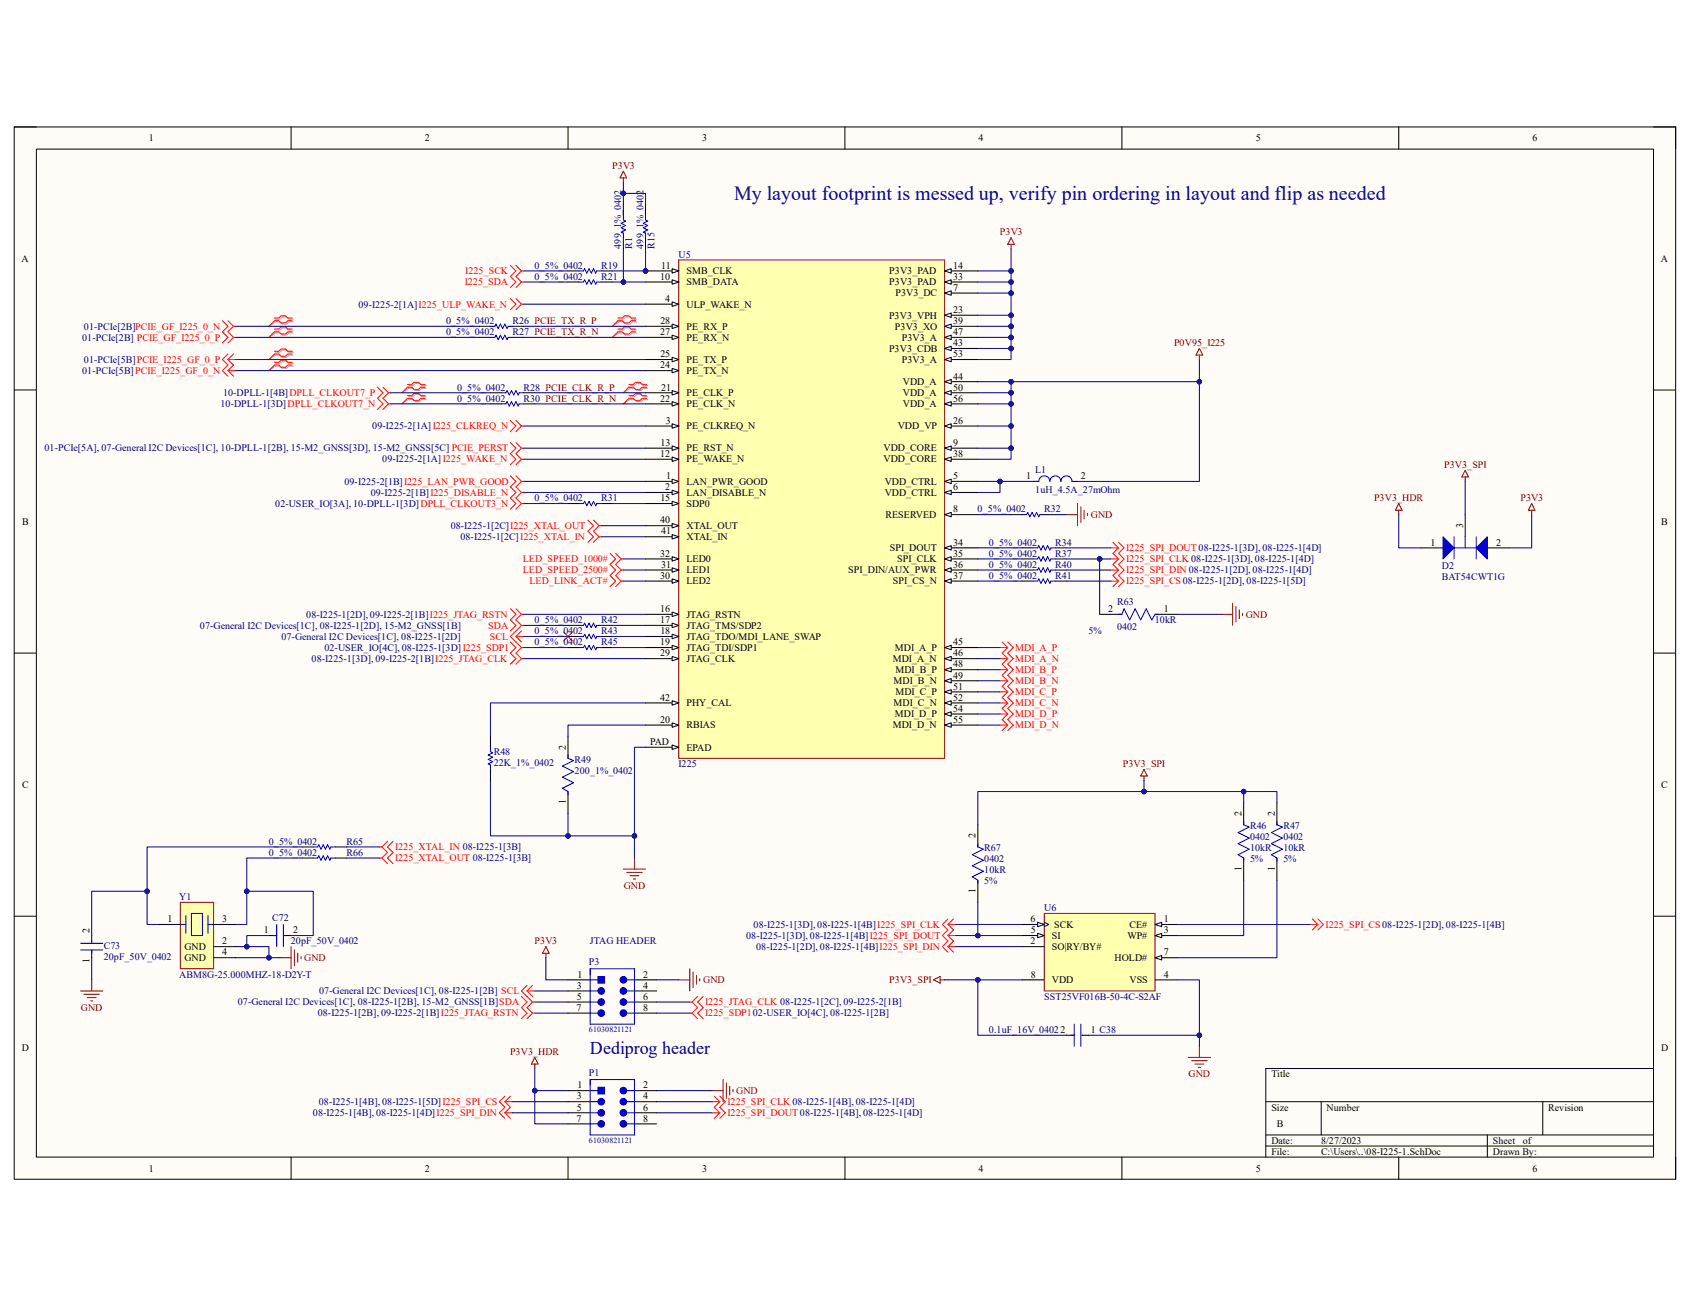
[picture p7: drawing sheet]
<svg xmlns="http://www.w3.org/2000/svg" width="279mm" height="216mm" viewBox="0 0 279 216" stroke-linecap="round" stroke-linejoin="round" font-family="sans-serif">
<defs><g id="words">
<text font-size="3.3" fill="#000080" x="121.4" y="33.1">My layout footprint is messed up, verify pin ordering in layout and flip as needed</text>
<text font-size="3" fill="#000080" x="97.5" y="174.2">Dediprog header</text>
<g font-size="1.7">
<text x="24.6" y="23.4">1</text>
<text x="70.2" y="23.4">2</text>
<text x="116.1" y="23.4">3</text>
<text x="161.8" y="23.4">4</text>
<text x="207.6" y="23.4">5</text>
<text x="253.4" y="23.4">6</text>
<text x="3.6" y="43.3">A</text>
<text x="109.1" y="46.2">10</text>
<text x="109.3" y="44.4">11</text>
<text x="113.5" y="45.3">SMB_CLK</text>
<text x="113.5" y="47.2">SMB_DATA</text>
<text x="147" y="45.3">P3V3_PAD</text>
<text x="147" y="47.2">P3V3_PAD</text>
<text x="157.6" y="44.4">14</text>
<text x="157.6" y="46.2">33</text>
<text x="274.6" y="43.3">A</text>
<text x="109.2" y="53.6">28</text>
<text x="110" y="49.9">4</text>
<text x="113.5" y="50.8">ULP_WAKE_N</text>
<text x="147" y="52.7">P3V3_VPH</text>
<text x="148" y="49">P3V3_DC</text>
<text x="157.6" y="48.1">7</text>
<text x="157.6" y="51.7">23</text>
<text x="157.6" y="53.6">39</text>
<text x="109.1" y="55.4">27</text>
<text x="109.2" y="59.1">25</text>
<text x="113.5" y="54.5">PE_RX_P</text>
<text x="113.5" y="56.3">PE_RX_N</text>
<text x="113.5" y="60">PE_TX_P</text>
<text x="147" y="58.2">P3V3_CDB</text>
<text x="148" y="54.5">P3V3_XO</text>
<text x="149.1" y="56.3">P3V3_A</text>
<text x="149.1" y="60">P3V3_A</text>
<text x="157.6" y="55.4">47</text>
<text x="157.6" y="57.2">43</text>
<text x="157.6" y="59.1">53</text>
<text x="109.1" y="60.9">24</text>
<text x="109.3" y="64.6">21</text>
<text x="113.5" y="61.8">PE_TX_N</text>
<text x="113.5" y="65.5">PE_CLK_P</text>
<text x="149.3" y="63.6">VDD_A</text>
<text x="149.3" y="65.5">VDD_A</text>
<text x="157.6" y="62.7">44</text>
<text x="157.6" y="64.6">50</text>
<text x="109.1" y="66.4">22</text>
<text x="110.1" y="70.1">3</text>
<text x="113.5" y="67.3">PE_CLK_N</text>
<text x="113.5" y="71">PE_CLKREQ_N</text>
<text x="148.4" y="71">VDD_VP</text>
<text x="149.3" y="67.3">VDD_A</text>
<text x="157.6" y="66.4">56</text>
<text x="157.6" y="70.1">26</text>
<text x="109.1" y="75.6">12</text>
<text x="109.2" y="73.7">13</text>
<text x="113.5" y="74.6">PE_RST_N</text>
<text x="113.5" y="76.5">PE_WAKE_N</text>
<text x="146.1" y="74.6">VDD_CORE</text>
<text x="146.1" y="76.5">VDD_CORE</text>
<text x="157.6" y="73.7">9</text>
<text x="157.6" y="75.6">38</text>
<text x="109.2" y="82.9">15</text>
<text x="110" y="81">2</text>
<text x="110.1" y="79.2">1</text>
<text x="113.5" y="80.1">LAN_PWR_GOOD</text>
<text x="113.5" y="82">LAN_DISABLE_N</text>
<text x="113.5" y="83.8">SDP0</text>
<text x="146.3" y="80.1">VDD_CTRL</text>
<text x="146.3" y="82">VDD_CTRL</text>
<text x="157.6" y="79.2">5</text>
<text x="157.6" y="81">6</text>
<text x="169.6" y="79.2">1</text>
<text x="178.7" y="79.2">2</text>
<text x="3.6" y="86.7">B</text>
<text x="109.1" y="86.5">40</text>
<text x="109.3" y="88.3">41</text>
<text x="113.5" y="87.5">XTAL_OUT</text>
<text x="113.5" y="89.3">XTAL_IN</text>
<text x="146.4" y="85.6">RESERVED</text>
<text x="157.6" y="84.7">8</text>
<text x="241.9" y="87.2" transform="rotate(-90 241.9 87.2)">3</text>
<text x="274.7" y="86.7">B</text>
<text x="109.1" y="92">32</text>
<text x="109.1" y="95.7">30</text>
<text x="109.3" y="93.9">31</text>
<text x="113.5" y="92.9">LED0</text>
<text x="113.5" y="94.8">LED1</text>
<text x="140.3" y="94.8">SPI_DIN/AUX_PWR</text>
<text x="147.1" y="91.1">SPI_DOUT</text>
<text x="148.3" y="92.9">SPI_CLK</text>
<text x="157.6" y="90.2">34</text>
<text x="157.6" y="92">35</text>
<text x="157.6" y="93.9">36</text>
<text x="157.6" y="95.7">37</text>
<text x="236.5" y="90.2">1</text>
<text x="247.4" y="90.2">2</text>
<text x="109.1" y="101.2">16</text>
<text x="113.5" y="96.6">LED2</text>
<text x="147.6" y="96.6">SPI_CS_N</text>
<text x="183.2" y="101.2">2</text>
<text x="192.4" y="101.2">1</text>
<text x="109.1" y="103">17</text>
<text x="109.1" y="106.7">19</text>
<text x="109.2" y="104.9">18</text>
<text x="113.5" y="102.1">JTAG_RSTN</text>
<text x="113.5" y="103.9">JTAG_TMS/SDP2</text>
<text x="113.5" y="105.7">JTAG_TDO/MDI_LANE_SWAP</text>
<text x="113.5" y="107.6">JTAG_TDI/SDP1</text>
<text x="148" y="107.6">MDI_A_P</text>
<text x="157.6" y="106.7">45</text>
<text x="109.1" y="108.5">29</text>
<text x="113.5" y="109.4">JTAG_CLK</text>
<text x="147.6" y="109.4">MDI_A_N</text>
<text x="147.7" y="113.1">MDI_B_N</text>
<text x="148" y="111.3">MDI_B_P</text>
<text x="157.6" y="108.5">46</text>
<text x="157.6" y="110.3">48</text>
<text x="157.6" y="112.2">49</text>
<text x="109.1" y="115.8">42</text>
<text x="109.1" y="119.5">20</text>
<text x="113.5" y="116.8">PHY_CAL</text>
<text x="147.7" y="116.8">MDI_C_N</text>
<text x="148" y="118.6">MDI_D_P</text>
<text x="148" y="114.9">MDI_C_P</text>
<text x="157.6" y="114">51</text>
<text x="157.6" y="115.8">52</text>
<text x="157.6" y="117.6">54</text>
<text x="157.6" y="119.5">55</text>
<text x="93.6" y="123.9" transform="rotate(-90 93.6 123.9)">2</text>
<text x="107.5" y="123.1">PAD</text>
<text x="113.5" y="120.4">RBIAS</text>
<text x="113.5" y="124.1">EPAD</text>
<text x="147.6" y="120.4">MDI_D_N</text>
<text x="3.6" y="130.3">C</text>
<text x="274.7" y="130.3">C</text>
<text x="93.6" y="132.9" transform="rotate(-90 93.6 132.9)">1</text>
<text x="205.2" y="134.9" transform="rotate(-90 205.2 134.9)">2</text>
<text x="210.7" y="134.9" transform="rotate(-90 210.7 134.9)">2</text>
<text x="161.3" y="138.6" transform="rotate(-90 161.3 138.6)">2</text>
<text x="205.2" y="143.9" transform="rotate(-90 205.2 143.9)">1</text>
<text x="210.7" y="143.9" transform="rotate(-90 210.7 143.9)">1</text>
<text x="161.3" y="147.6" transform="rotate(-90 161.3 147.6)">1</text>
<text x="14.8" y="154.3" transform="rotate(-90 14.8 154.3)">2</text>
<text x="27.7" y="152.4">1</text>
<text x="36.7" y="152.4">3</text>
<text x="43.6" y="154.3">1</text>
<text x="48.5" y="154.3">2</text>
<text x="170.4" y="152.4">6</text>
<text x="170.4" y="154.3">5</text>
<text x="173.9" y="155.2">SI</text>
<text x="174.3" y="153.4">SCK</text>
<text x="186.4" y="155.2">WP#</text>
<text x="186.7" y="153.4">CE#</text>
<text x="192.4" y="152.4">1</text>
<text x="192.4" y="154.3">3</text>
<text x="14.8" y="159.1" transform="rotate(-90 14.8 159.1)">1</text>
<text x="30.5" y="157">GND</text>
<text x="30.5" y="158.9">GND</text>
<text x="36.7" y="156.1">2</text>
<text x="36.7" y="157.9">4</text>
<text x="95.5" y="161.6">1</text>
<text x="106.3" y="161.6">2</text>
<text x="170.4" y="156.1">2</text>
<text x="170.4" y="161.6">8</text>
<text x="173.9" y="157">SO|RY/BY#</text>
<text x="184.3" y="158.9">HOLD#</text>
<text x="192.4" y="161.6">4</text>
<text x="192.4" y="157.9">7</text>
<text x="95.3" y="167.1">7</text>
<text x="95.4" y="163.4">3</text>
<text x="95.4" y="165.3">5</text>
<text x="106.3" y="163.4">4</text>
<text x="106.3" y="165.3">6</text>
<text x="106.3" y="167.1">8</text>
<text x="173.9" y="162.5">VDD</text>
<text x="186.7" y="162.5">VSS</text>
<text x="3.6" y="173.7">D</text>
<text x="180.3" y="170.8">1 C38</text>
<text x="274.6" y="173.7">D</text>
<text x="95.5" y="179.9">1</text>
<text x="106.3" y="179.9">2</text>
<text x="210.2" y="178.1">Title</text>
<text x="95.3" y="185.4">7</text>
<text x="95.4" y="181.7">3</text>
<text x="95.4" y="183.6">5</text>
<text x="106.3" y="181.7">4</text>
<text x="106.3" y="183.6">6</text>
<text x="106.3" y="185.4">8</text>
<text x="210.2" y="183.6">Size</text>
<text x="219.3" y="183.6">Number</text>
<text x="256" y="183.6">Revision</text>
<text x="210.2" y="189.1">Date:</text>
<text x="210.2" y="190.9">File:</text>
<text x="211.1" y="186.4">B</text>
<text x="218.4" y="189.1">8/27/2023</text>
<text x="218.4" y="190.9">C:\Users\..\08-I225-1.SchDoc</text>
<text x="246.8" y="189.1">Sheet</text>
<text x="246.8" y="190.9">Drawn By:</text>
<text x="251.8" y="189.1">of</text>
<text x="24.6" y="193.7">1</text>
<text x="70.2" y="193.7">2</text>
<text x="116.1" y="193.7">3</text>
<text x="161.8" y="193.7">4</text>
<text x="207.6" y="193.7">5</text>
<text x="253.4" y="193.7">6</text>
</g>
<g font-size="1.7" fill="#800000">
<text x="101.2" y="27.9">P3V3</text>
<text x="165.3" y="38.9">P3V3</text>
<text x="194.1" y="57.2">P0V95_I225</text>
<text x="238.8" y="77.4">P3V3_SPI</text>
<text x="227.2" y="82.9">P3V3_HDR</text>
<text x="251.4" y="82.9">P3V3</text>
<text x="180.3" y="85.6">GND</text>
<text x="206" y="102.1">GND</text>
<text x="185.6" y="126.8">P3V3_SPI</text>
<text x="103.1" y="147">GND</text>
<text x="50.3" y="158.9">GND</text>
<text x="88.4" y="156.1">P3V3</text>
<text x="13.4" y="167.1">GND</text>
<text x="116.2" y="162.5">GND</text>
<text x="147" y="162.5">P3V3_SPI</text>
<text x="84.3" y="174.4">P3V3_HDR</text>
<text x="196.5" y="178.1">GND</text>
<text x="121.7" y="180.8">GND</text>
</g>
<g font-size="1.7" fill="#000080">
<text x="102.7" y="41.1" transform="rotate(-90 102.7 41.1)">499_1%_0402</text>
<text x="104.5" y="41.1" transform="rotate(-90 104.5 41.1)">R1</text>
<text x="106.4" y="41.1" transform="rotate(-90 106.4 41.1)">499_1%_0402</text>
<text x="108.2" y="41.1" transform="rotate(-90 108.2 41.1)">R15</text>
<text x="88.4" y="44.4">0_5%_0402</text>
<text x="88.4" y="46.2">0_5%_0402</text>
<text x="99.4" y="44.4">R19</text>
<text x="99.4" y="46.2">R21</text>
<text x="112.2" y="42.6">U5</text>
<text x="59.3" y="50.8">09-I225-2[1A]I225_ULP_WAKE_N</text>
<text x="73.7" y="53.6">0_5%_0402</text>
<text x="84.8" y="53.6">R26 PCIE_TX_R_P</text>
<text x="13.6" y="56.3">01-PCIe[2B] PCIE_GF_I225_0_P</text>
<text x="13.9" y="54.5">01-PCIe[2B]PCIE_GF_I225_0_N</text>
<text x="13.9" y="60">01-PCIe[5B]PCIE_I225_GF_0_P</text>
<text x="73.7" y="55.4">0_5%_0402</text>
<text x="84.8" y="55.4">R27 PCIE_TX_R_N</text>
<text x="13.6" y="61.8">01-PCIe[5B]PCIE_I225_GF_0_N</text>
<text x="36.9" y="65.5">10-DPLL-1[4B]DPLL_CLKOUT7_P</text>
<text x="75.6" y="64.6">0_5%_0402</text>
<text x="86.6" y="64.6">R28 PCIE_CLK_R_P</text>
<text x="36.4" y="67.3">10-DPLL-1[3D]DPLL_CLKOUT7_N</text>
<text x="61.6" y="71">09-I225-2[1A]I225_CLKREQ_N</text>
<text x="75.6" y="66.4">0_5%_0402</text>
<text x="86.6" y="66.4">R30 PCIE_CLK_R_N</text>
<text x="7.4" y="74.6">01-PCIe[5A], 07-General I2C Devices[1C], 10-DPLL-1[2B], 15-M2_GNSS[3D], 15-M2_GNSS[5C] PCIE_PERST</text>
<text x="63.2" y="76.5">09-I225-2[1A]I225_WAKE_N</text>
<text x="45.5" y="83.8">02-USER_IO[3A], 10-DPLL-1[3D]DPLL_CLKOUT3_N</text>
<text x="56.9" y="80.1">09-I225-2[1B]I225_LAN_PWR_GOOD</text>
<text x="61.3" y="82">09-I225-2[1B]I225_DISABLE_N</text>
<text x="88.4" y="82.9">0_5%_0402</text>
<text x="99.4" y="82.9">R31</text>
<text x="171.2" y="78.3">L1</text>
<text x="171.2" y="81.6">1uH_4.5A_27mOhm</text>
<text x="74.5" y="87.5">08-I225-1[2C]I225_XTAL_OUT</text>
<text x="76.1" y="89.3">08-I225-1[2C]I225_XTAL_IN</text>
<text x="161.6" y="84.7">0_5%_0402</text>
<text x="172.6" y="84.7">R32</text>
<text x="163.5" y="90.2">0_5%_0402</text>
<text x="163.5" y="92">0_5%_0402</text>
<text x="163.5" y="93.9">0_5%_0402</text>
<text x="163.5" y="95.7">0_5%_0402</text>
<text x="174.5" y="90.2">R34</text>
<text x="174.5" y="92">R37</text>
<text x="174.5" y="93.9">R40</text>
<text x="174.5" y="95.7">R41</text>
<text x="238.4" y="94">D2</text>
<text x="238.4" y="95.9">BAT54CWT1G</text>
<text x="184.7" y="100.1">R63</text>
<text x="33.1" y="103.9">07-General I2C Devices[1C], 08-I225-1[2D], 15-M2_GNSS[1B]</text>
<text x="46.5" y="105.7">07-General I2C Devices[1C], 08-I225-1[2D]</text>
<text x="50.6" y="102.1">08-I225-1[2D], 09-I225-2[1B]I225_JTAG_RSTN</text>
<text x="53.6" y="107.6">02-USER_IO[4C], 08-I225-1[3D]I225_SDP1</text>
<text x="88.4" y="106.7">0_5%_0402</text>
<text x="88.4" y="104.9">0_5%_0402</text>
<text x="88.4" y="103">0_5%_0402</text>
<text x="99.4" y="106.7">R45</text>
<text x="99.4" y="104.9">R43</text>
<text x="99.4" y="103">R42</text>
<text x="180" y="104.9">5%</text>
<text x="184.7" y="104.1">0402</text>
<text x="190.9" y="103">10kR</text>
<text x="51.5" y="109.4">08-I225-1[3D], 09-I225-2[1B]I225_JTAG_CLK</text>
<text x="81.6" y="124.8">R48</text>
<text x="81.6" y="126.6">22K_1%_0402</text>
<text x="95" y="126.1">R49</text>
<text x="95" y="127.9">200_1%_0402</text>
<text x="112.2" y="126.8">I225</text>
<text x="206.7" y="137.1">R46</text>
<text x="212.2" y="137.1">R47</text>
<text x="44.4" y="139.7">0_5%_0402</text>
<text x="44.4" y="141.5">0_5%_0402</text>
<text x="57.3" y="139.7">R65</text>
<text x="57.3" y="141.5">R66</text>
<text x="162.7" y="142.6">0402</text>
<text x="162.7" y="140.7">R67</text>
<text x="206.7" y="138.9">0402</text>
<text x="206.7" y="140.7">10kR</text>
<text x="206.7" y="142.6">5%</text>
<text x="212.2" y="138.9">0402</text>
<text x="212.2" y="140.7">10kR</text>
<text x="212.2" y="142.6">5%</text>
<text x="29.6" y="148.8">Y1</text>
<text x="162.7" y="144.4">10kR</text>
<text x="162.7" y="146.2">5%</text>
<text x="45" y="152.3">C72</text>
<text x="123.4" y="155.2">08-I225-1[3D], 08-I225-1[4B]I225_SPI_DOUT</text>
<text x="124.6" y="153.4">08-I225-1[3D], 08-I225-1[4B]I225_SPI_CLK</text>
<text x="172.6" y="150.6">U6</text>
<text x="17.1" y="156.8">C73</text>
<text x="17.1" y="158.7">20pF_50V_0402</text>
<text x="29.6" y="161.6">ABM8G-25.000MHZ-18-D2Y-T</text>
<text x="48.1" y="156.1">20pF_50V_0402</text>
<text x="97.4" y="159.6">P3</text>
<text x="97.5" y="156.1">JTAG HEADER</text>
<text x="125" y="157">08-I225-1[2D], 08-I225-1[4B]I225_SPI_DIN</text>
<text x="39.3" y="166.2">07-General I2C Devices[1C], 08-I225-1[2B], 15-M2_GNSS[1B]SDA</text>
<text x="52.7" y="164.4">07-General I2C Devices[1C], 08-I225-1[2B] SCL</text>
<text x="172.6" y="165.3">SST25VF016B-50-4C-S2AF</text>
<text x="52.5" y="168">08-I225-1[2B], 09-I225-2[1B]I225_JTAG_RSTN</text>
<text x="163.5" y="170.8">0.1uF_16V_04022</text>
<text x="97.4" y="177.9">P1</text>
<text x="51.7" y="184.5">08-I225-1[4B], 08-I225-1[4D]I225_SPI_DIN</text>
<text x="52.7" y="182.7">08-I225-1[4B], 08-I225-1[5D]I225_SPI_CS</text>
</g>
<g font-size="1.7" fill="#f00">
<text x="76.8" y="47.2">I225_SDA</text>
<text x="76.9" y="45.3">I225_SCK</text>
<text x="86.4" y="92.9">LED_SPEED_1000#</text>
<text x="86.4" y="94.8">LED_SPEED_2500#</text>
<text x="186.2" y="91.1">I225_SPI_DOUT 08-I225-1[3D], 08-I225-1[4D]</text>
<text x="186.2" y="92.9">I225_SPI_CLK 08-I225-1[3D], 08-I225-1[4D]</text>
<text x="186.2" y="94.8">I225_SPI_DIN 08-I225-1[2D], 08-I225-1[4D]</text>
<text x="87.5" y="96.6">LED_LINK_ACT#</text>
<text x="186.2" y="96.6">I225_SPI_CS08-I225-1[2D], 08-I225-1[5D]</text>
<text x="80.7" y="103.9">SDA</text>
<text x="81" y="105.7">SCL</text>
<text x="167.9" y="107.6">MDI_A_P</text>
<text x="167.9" y="109.4">MDI_A_N</text>
<text x="167.9" y="111.3">MDI_B_P</text>
<text x="167.9" y="113.1">MDI_B_N</text>
<text x="167.9" y="114.9">MDI_C_P</text>
<text x="167.9" y="116.8">MDI_C_N</text>
<text x="167.9" y="118.6">MDI_D_P</text>
<text x="167.9" y="120.4">MDI_D_N</text>
<text x="65.3" y="142.4">I225_XTAL_OUT 08-I225-1[3B]</text>
<text x="65.3" y="140.5">I225_XTAL_IN 08-I225-1[3B]</text>
<text x="219.2" y="153.4">I225_SPI_CS08-I225-1[2D], 08-I225-1[4B]</text>
<text x="116.6" y="166.2">I225_JTAG_CLK 08-I225-1[2C], 09-I225-2[1B]</text>
<text x="116.6" y="168">I225_SDP102-USER_IO[4C], 08-I225-1[2B]</text>
<text x="120.3" y="182.7">I225_SPI_CLK 08-I225-1[4B], 08-I225-1[4D]</text>
<text x="120.3" y="184.5">I225_SPI_DOUT 08-I225-1[4B], 08-I225-1[4D]</text>
</g>
<g font-size="1.3" fill="#000080">
<text x="97.4" y="170.6">61030821121</text>
<text x="97.4" y="189">61030821121</text>
</g>
</g></defs>
<path d="M2.3 21h274.7v173.9h-274.7z" fill-rule="evenodd" fill="#fffcf8"/>
<path d="M2.3 21h274.7v173.9h-274.7z" fill="none" stroke="#000" stroke-width=".17"/>
<path d="M6 24.6h267.4v166.7h-267.4z" fill-rule="evenodd" fill="#fffcf8"/>
<g fill="none" stroke="#000" stroke-width=".17">
<path d="M2.3 21h3.7M6 24.6h267.4v166.7h-267.4zM48.1 21v3.6M93.9 21v3.6M139.7 21v3.6M185.5 21v3.6M231.2 21v3.6M273.4 21h3.6v3.6M2.3 64.5h3.7M273.4 64.5h3.6M2.3 108h3.7M273.4 108h3.6"/>
<path d="M2.3 151.5h3.7M273.4 151.5h3.6M273.4 176.6h-64.1v14.7M48.1 191.3v3.6M93.9 191.3v3.6M139.7 191.3v3.6M185.5 191.3v3.6M209.3 182.1h64.1M209.3 187.6h64.1M209.3 189.5h64.1M218.4 182.1v5.5M231.2 191.3v3.6"/>
<path d="M245.9 187.6v3.7M255.1 182.1v5.5M277 191.3v3.6"/>
</g>
<circle cx="106.7" cy="44.8" r=".37" fill="#000080"/>
<circle cx="106.7" cy="44.8" r=".36" fill="none" stroke="#000080" stroke-width=".17"/>
<path d="M112.2 43h44v82.4h-44z" fill-rule="evenodd" fill="#ffffb0"/>
<path d="M112.2 43h44v82.4h-44z" fill="none" stroke="#800000" stroke-width=".17"/>
<path d="M106.7 44.8h5.5" fill="none" stroke="#000" stroke-width=".17"/>
<path d="M111.1 44.4l1.1 .4-1.1 .4z" fill="#f8fcff"/>
<path d="M111.1 44.4l1.1 .4-1.1 .4z" fill="none" stroke="#000" stroke-width=".17"/>
<circle cx="106.7" cy="44.8" r=".37" fill="#000080"/>
<circle cx="106.7" cy="44.8" r=".36" fill="none" stroke="#000080" stroke-width=".17"/>
<path d="M106.7 46.6h5.5" fill="none" stroke="#000" stroke-width=".17"/>
<path d="M111.1 46.3l1.1 .3-1.1 .4z" fill="#f8fcff"/>
<path d="M106.7 50.3h5.5M111.1 46.3l1.1 .3-1.1 .4z" fill="none" stroke="#000" stroke-width=".17"/>
<path d="M111.1 49.9l1.1 .4-1.1 .3z" fill="#f8fcff"/>
<path d="M106.7 53.9h5.5M111.1 49.9l1.1 .4-1.1 .3z" fill="none" stroke="#000" stroke-width=".17"/>
<path d="M111.1 53.6l1.1 .3-1.1 .4z" fill="#f8fcff"/>
<path d="M106.7 55.8h5.5M111.1 53.6l1.1 .3-1.1 .4z" fill="none" stroke="#000" stroke-width=".17"/>
<path d="M111.1 55.4l1.1 .4-1.1 .3z" fill="#f8fcff"/>
<path d="M106.7 59.4h5.5M111.1 55.4l1.1 .4-1.1 .3z" fill="none" stroke="#000" stroke-width=".17"/>
<path d="M111.1 59.1l1.1 .3-1.1 .4z" fill="#f8fcff"/>
<path d="M111.1 59.1l1.1 .3-1.1 .4zM106.7 61.3h5.5" fill="none" stroke="#000" stroke-width=".17"/>
<path d="M111.1 60.9l1.1 .4-1.1 .3z" fill="#f8fcff"/>
<path d="M106.7 64.9h5.5M111.1 60.9l1.1 .4-1.1 .3z" fill="none" stroke="#000" stroke-width=".17"/>
<path d="M111.1 64.6l1.1 .3-1.1 .4z" fill="#f8fcff"/>
<path d="M106.7 66.8h5.5M111.1 64.6l1.1 .3-1.1 .4z" fill="none" stroke="#000" stroke-width=".17"/>
<path d="M111.1 66.4l1.1 .4-1.1 .3z" fill="#f8fcff"/>
<path d="M106.7 70.4h5.5M111.1 66.4l1.1 .4-1.1 .3z" fill="none" stroke="#000" stroke-width=".17"/>
<path d="M111.1 70.1l1.1 .3-1.1 .4z" fill="#f8fcff"/>
<path d="M106.7 74.1h5.5M111.1 70.1l1.1 .3-1.1 .4z" fill="none" stroke="#000" stroke-width=".17"/>
<path d="M111.1 73.7l1.1 .4-1.1 .4z" fill="#f8fcff"/>
<path d="M106.7 75.9h5.5M111.1 73.7l1.1 .4-1.1 .4z" fill="none" stroke="#000" stroke-width=".17"/>
<path d="M111.1 75.6l1.1 .3-1.1 .4z" fill="#f8fcff"/>
<path d="M106.7 79.6h5.5M111.1 75.6l1.1 .3-1.1 .4z" fill="none" stroke="#000" stroke-width=".17"/>
<path d="M111.1 79.2l1.1 .4-1.1 .3z" fill="#f8fcff"/>
<path d="M111.1 79.2l1.1 .4-1.1 .3zM106.7 81.4h5.5" fill="none" stroke="#000" stroke-width=".17"/>
<path d="M111.1 81l1.1 .4-1.1 .4z" fill="#f8fcff"/>
<path d="M106.7 83.2h5.5M111.1 81l1.1 .4-1.1 .4z" fill="none" stroke="#000" stroke-width=".17"/>
<path d="M111.1 82.9l1.1 .3-1.1 .4z" fill="#f8fcff"/>
<path d="M106.7 86.9h5.5M111.1 82.9l1.1 .3-1.1 .4z" fill="none" stroke="#000" stroke-width=".17"/>
<path d="M111.1 86.5l1.1 .4-1.1 .4z" fill="#f8fcff"/>
<path d="M106.7 88.7h5.5M111.1 86.5l1.1 .4-1.1 .4z" fill="none" stroke="#000" stroke-width=".17"/>
<path d="M111.1 88.4l1.1 .3-1.1 .4z" fill="#f8fcff"/>
<path d="M106.7 92.4h5.5M111.1 88.4l1.1 .3-1.1 .4z" fill="none" stroke="#000" stroke-width=".17"/>
<path d="M111.1 92l1.1 .4-1.1 .4z" fill="#f8fcff"/>
<path d="M106.7 94.2h5.5M111.1 92l1.1 .4-1.1 .4z" fill="none" stroke="#000" stroke-width=".17"/>
<path d="M111.1 93.9l1.1 .3-1.1 .4z" fill="#f8fcff"/>
<path d="M106.7 96.1h5.5M111.1 93.9l1.1 .3-1.1 .4z" fill="none" stroke="#000" stroke-width=".17"/>
<path d="M111.1 95.7l1.1 .4-1.1 .3z" fill="#f8fcff"/>
<path d="M111.1 95.7l1.1 .4-1.1 .3zM106.7 101.6h5.5" fill="none" stroke="#000" stroke-width=".17"/>
<path d="M111.1 101.2l1.1 .4-1.1 .3z" fill="#f8fcff"/>
<path d="M106.7 103.4h5.5M111.1 101.2l1.1 .4-1.1 .3z" fill="none" stroke="#000" stroke-width=".17"/>
<path d="M111.1 103l1.1 .4-1.1 .4z" fill="#f8fcff"/>
<path d="M106.7 105.2h5.5M111.1 103l1.1 .4-1.1 .4z" fill="none" stroke="#000" stroke-width=".17"/>
<path d="M111.1 104.9l1.1 .3-1.1 .4z" fill="#f8fcff"/>
<path d="M106.7 107.1h5.5M111.1 104.9l1.1 .3-1.1 .4z" fill="none" stroke="#000" stroke-width=".17"/>
<path d="M111.1 106.7l1.1 .4-1.1 .3z" fill="#f8fcff"/>
<path d="M106.7 108.9h5.5M111.1 106.7l1.1 .4-1.1 .3z" fill="none" stroke="#000" stroke-width=".17"/>
<path d="M111.1 108.5l1.1 .4-1.1 .3z" fill="#f8fcff"/>
<path d="M106.7 116.2h5.5M111.1 108.5l1.1 .4-1.1 .3z" fill="none" stroke="#000" stroke-width=".17"/>
<path d="M111.1 115.8l1.1 .4-1.1 .4z" fill="#f8fcff"/>
<path d="M106.7 119.9h5.5M111.1 115.8l1.1 .4-1.1 .4z" fill="none" stroke="#000" stroke-width=".17"/>
<path d="M111.1 119.5l1.1 .4-1.1 .3z" fill="#f8fcff"/>
<path d="M111.1 119.5l1.1 .4-1.1 .3zM106.7 123.5h5.5" fill="none" stroke="#000" stroke-width=".17"/>
<path d="M111.1 123.2l1.1 .3-1.1 .4z" fill="#f8fcff"/>
<path d="M156.2 44.8h5.5M111.1 123.2l1.1 .3-1.1 .4z" fill="none" stroke="#000" stroke-width=".17"/>
<path d="M156.2 44.8l1.1-.4v.8z" fill="#f8fcff"/>
<path d="M156.2 44.8l1.1-.4v.8zM156.2 46.6h5.5" fill="none" stroke="#000" stroke-width=".17"/>
<path d="M156.2 46.6l1.1-.3v.7z" fill="#f8fcff"/>
<path d="M156.2 46.6l1.1-.3v.7zM156.2 48.5h5.5" fill="none" stroke="#000" stroke-width=".17"/>
<path d="M156.2 48.5l1.1-.4v.7z" fill="#f8fcff"/>
<path d="M156.2 48.5l1.1-.4v.7zM156.2 52.1h5.5" fill="none" stroke="#000" stroke-width=".17"/>
<path d="M156.2 52.1l1.1-.4v.8z" fill="#f8fcff"/>
<path d="M156.2 52.1l1.1-.4v.8zM156.2 53.9h5.5" fill="none" stroke="#000" stroke-width=".17"/>
<path d="M156.2 53.9l1.1-.3v.7z" fill="#f8fcff"/>
<path d="M156.2 53.9l1.1-.3v.7zM156.2 55.8h5.5" fill="none" stroke="#000" stroke-width=".17"/>
<path d="M156.2 55.8l1.1-.4v.7z" fill="#f8fcff"/>
<path d="M156.2 55.8l1.1-.4v.7zM156.2 57.6h5.5" fill="none" stroke="#000" stroke-width=".17"/>
<path d="M156.2 57.6l1.1-.4v.8z" fill="#f8fcff"/>
<path d="M156.2 57.6l1.1-.4v.8zM156.2 59.4h5.5" fill="none" stroke="#000" stroke-width=".17"/>
<path d="M156.2 59.4l1.1-.3v.7z" fill="#f8fcff"/>
<path d="M156.2 59.4l1.1-.3v.7zM156.2 63.1h5.5" fill="none" stroke="#000" stroke-width=".17"/>
<path d="M156.2 63.1l1.1-.4v.8z" fill="#f8fcff"/>
<path d="M156.2 63.1l1.1-.4v.8zM156.2 64.9h5.5" fill="none" stroke="#000" stroke-width=".17"/>
<path d="M156.2 64.9l1.1-.3v.7z" fill="#f8fcff"/>
<path d="M156.2 64.9l1.1-.3v.7zM156.2 66.8h5.5" fill="none" stroke="#000" stroke-width=".17"/>
<path d="M156.2 66.8l1.1-.4v.7z" fill="#f8fcff"/>
<path d="M156.2 66.8l1.1-.4v.7zM156.2 70.4h5.5" fill="none" stroke="#000" stroke-width=".17"/>
<path d="M156.2 70.4l1.1-.3v.7z" fill="#f8fcff"/>
<path d="M156.2 70.4l1.1-.3v.7zM156.2 74.1h5.5" fill="none" stroke="#000" stroke-width=".17"/>
<path d="M156.2 74.1l1.1-.4v.8z" fill="#f8fcff"/>
<path d="M156.2 74.1l1.1-.4v.8zM156.2 75.9h5.5" fill="none" stroke="#000" stroke-width=".17"/>
<path d="M156.2 75.9l1.1-.3v.7z" fill="#f8fcff"/>
<path d="M156.2 75.9l1.1-.3v.7zM156.2 79.6h5.5" fill="none" stroke="#000" stroke-width=".17"/>
<path d="M156.2 79.6l1.1-.4v.7z" fill="#f8fcff"/>
<path d="M156.2 79.6l1.1-.4v.7zM156.2 81.4h5.5" fill="none" stroke="#000" stroke-width=".17"/>
<path d="M156.2 81.4l1.1-.4v.8z" fill="#f8fcff"/>
<path d="M156.2 81.4l1.1-.4v.8zM156.2 85.1h5.5" fill="none" stroke="#000" stroke-width=".17"/>
<path d="M156.2 85.1l1.1-.4v.7z" fill="#f8fcff"/>
<path d="M156.2 85.1l1.1-.4v.7zM156.2 90.6h5.5" fill="none" stroke="#000" stroke-width=".17"/>
<path d="M156.2 90.6l1.1-.4v.7z" fill="#f8fcff"/>
<path d="M156.2 90.6l1.1-.4v.7zM156.2 92.4h5.5" fill="none" stroke="#000" stroke-width=".17"/>
<path d="M156.2 92.4l1.1-.4v.8z" fill="#f8fcff"/>
<path d="M156.2 92.4l1.1-.4v.8zM156.2 94.2h5.5" fill="none" stroke="#000" stroke-width=".17"/>
<path d="M156.2 94.2l1.1-.3v.7z" fill="#f8fcff"/>
<path d="M156.2 94.2l1.1-.3v.7zM156.2 96.1h5.5" fill="none" stroke="#000" stroke-width=".17"/>
<path d="M156.2 96.1l1.1-.4v.7z" fill="#f8fcff"/>
<path d="M156.2 96.1l1.1-.4v.7zM156.2 107.1h5.5" fill="none" stroke="#000" stroke-width=".17"/>
<path d="M156.2 107.1l1.1-.4v.7z" fill="#f8fcff"/>
<path d="M156.2 107.1l1.1-.4v.7zM156.2 108.9h5.5" fill="none" stroke="#000" stroke-width=".17"/>
<path d="M156.2 108.9l1.1-.4v.7z" fill="#f8fcff"/>
<path d="M156.2 108.9l1.1-.4v.7zM156.2 110.7h5.5" fill="none" stroke="#000" stroke-width=".17"/>
<path d="M156.2 110.7l1.1-.4v.8z" fill="#f8fcff"/>
<path d="M156.2 110.7l1.1-.4v.8zM156.2 112.5h5.5" fill="none" stroke="#000" stroke-width=".17"/>
<path d="M156.2 112.5l1.1-.3v.7z" fill="#f8fcff"/>
<path d="M156.2 112.5l1.1-.3v.7zM156.2 114.4h5.5" fill="none" stroke="#000" stroke-width=".17"/>
<path d="M156.2 114.4l1.1-.4v.7z" fill="#f8fcff"/>
<path d="M156.2 114.4l1.1-.4v.7zM156.2 116.2h5.5" fill="none" stroke="#000" stroke-width=".17"/>
<path d="M156.2 116.2l1.1-.4v.8z" fill="#f8fcff"/>
<path d="M156.2 116.2l1.1-.4v.8zM156.2 118h5.5" fill="none" stroke="#000" stroke-width=".17"/>
<path d="M156.2 118l1.1-.3v.7z" fill="#f8fcff"/>
<path d="M156.2 118l1.1-.3v.7zM156.2 119.9h5.5" fill="none" stroke="#000" stroke-width=".17"/>
<path d="M156.2 119.9l1.1-.4v.7z" fill="#f8fcff"/>
<g fill="none" stroke="#000" stroke-width=".17">
<path d="M103.1 33.8v1.8M103.1 39.3v1.8M106.7 33.8v1.8M106.7 39.3v1.8M79.3 53.9h1.8M79.3 55.8h1.8M84.8 53.9h1.8M84.8 55.8h1.8M93.9 44.8h1.8M93.9 46.6h1.8M99.4 44.8h1.8M99.4 46.6h1.8"/>
<path d="M81.1 64.9h1.8M81.1 66.8h1.8M86.6 64.9h1.8M86.6 66.8h1.8M170.8 79.6h.9M177.2 79.6h.9M93.9 83.2h1.8M99.4 83.2h1.8M167.2 85.1h1.8M169 90.6h1.8M169 92.4h1.8M169 94.2h1.8"/>
<path d="M169 96.1h1.8M172.6 85.1h1.9M174.5 90.6h1.8M174.5 92.4h1.8M174.5 94.2h1.8M174.5 96.1h1.8M234.9 90.6h3.7M242.2 85.1v3.6M245.9 90.6h3.7M93.9 107.1h1.8M93.9 105.2h1.8M93.9 103.4h1.8"/>
<path d="M99.4 107.1h1.8M99.4 105.2h1.8M99.4 103.4h1.8M156.2 119.9l1.1-.4v.7zM81.1 121.7v1.8M81.1 127.2v1.8M93.9 121.7v3.7M93.9 130.9v3.6"/>
</g>
<g fill="none" stroke="#f00" stroke-width=".17">
<path d="M36.8 53l.9 .9-.9 1 .9 .9-.9 .9M37.7 53l.9 .9M37.7 59.4l.9 1-.9 .9M37.7 58.5l-.9 .9 .9 1-.9 .9 .9 .9M37.7 59.4h1.3M38.6 53.9l-.9 1 .9 .9M38.6 53.9h.4M38.6 55.8l-.9 .9M38.6 55.8h.4M38.6 58.5l-.9 .9M45.4 52.6h.7l.4-.4h.7l.4 .4h.7M45.4 54.4h.7l.4-.4h.7l.4 .4h.7"/>
<path d="M45.4 58.1h.7l.4-.4h.7l.4 .4h.7M45.4 59.9h.7l.4-.4h.7l.4 .4h.7M48.3 53h-.7l-.4 .4h-.7l-.4-.4h-.7l-.9 .9M48.3 54.9h-.7l-.4 .3h-.7l-.4-.3h-.7l-.9 .9M48.3 58.5h-.7l-.4 .4h-.7l-.4-.4h-.7l-.9 .9M84.4 43.9l.9 .9-.9 .9 .9 .9-.9 .9M84.4 49.4l.9 .9-.9 .9M85.3 43.9l.9 .9M85.3 49.4l.9 .9M86.2 44.8l-.9 .9 .9 .9M86.2 44.8h.4M86.2 46.6l-.9 .9"/>
<path d="M86.2 46.6h.4M86.2 50.3l-.9 .9M86.2 50.3h.4M102.1 52.6h.8l.3-.4h.8l.3 .4h.8M102.1 54.4h.8l.3-.4h.8l.3 .4h.8M105.1 53h-.8l-.3 .4h-.8l-.3-.4h-.8l-.9 .9M105.1 54.9h-.8l-.3 .3h-.8l-.3-.3h-.8l-.9 .9M37.7 61.3l.9 .9M37.7 61.3h1.3M48.3 60.4h-.7l-.4 .3h-.7l-.4-.3h-.7l-.9 .9M62.4 64l.9 .9-.9 .9 .9 1-.9 .9M63.3 64l.9 .9"/>
<path d="M64.2 66.8l-.9 .9M64.2 64.9l-.9 .9 .9 1M64.2 64.9h.4M64.2 66.8h.4M67.4 63.6h.7l.4-.4h.7l.3 .4h.8M67.4 65.4h.7l.4-.4h.7l.3 .4h.8M70.3 64h-.8l-.3 .4h-.7l-.4-.4h-.7l-1 .9M70.3 65.8h-.8l-.3 .4h-.7l-.4-.4h-.7l-1 1M84.4 69.5l.9 .9-.9 .9M84.4 73.2l.9 .9-.9 .9 .9 .9-.9 .9M84.4 78.7l.9 .9-.9 .9 .9 .9-.9 .9 .9 .9-.9 1M85.3 69.5l.9 .9"/>
<path d="M85.3 73.2l.9 .9-.9 .9 .9 .9M85.3 78.7l.9 .9M86.2 70.4l-.9 .9M86.2 70.4h.4M86.2 74.1h.4M86.2 75.9l-.9 .9M86.2 75.9h.4M86.2 79.6l-.9 .9 .9 .9M86.2 79.6h.4M104 63.6h.7l.4-.4h.7l.4 .4h.7M104 65.4h.7l.4-.4h.7l.4 .4h.7M106.9 64h-.7l-.4 .4h-.7l-.4-.4h-.7l-.9 .9"/>
<path d="M106.9 65.8h-.7l-.4 .4h-.7l-.4-.4h-.7l-.9 1M86.2 81.4l-.9 .9 .9 .9M86.2 81.4h.4M86.2 83.2l-.9 1M86.2 83.2h.4M84.4 100.6l.9 1-.9 .9 .9 .9-.9 .9M84.4 106.1l.9 1-.9 .9 .9 .9-.9 .9M85.3 100.6l.9 1M85.3 105.2l.9 .9M85.3 105.2h1.3M86.2 101.6l-.9 .9 .9 .9M86.2 101.6h.4"/>
<path d="M86.2 103.4l-1.8 1.8 1.8 1.9M86.2 103.4h.4M86.2 104.3l-.9 .9M86.2 107.1l-.9 .9 .9 .9M86.2 107.1h.4M86.2 108.9l-.9 .9M86.2 108.9h.4M93.2 104.5l1.4 1.4M94.6 104.5l-1.4 1.4"/>
</g>
<g fill="none" stroke="#00f" stroke-width=".17">
<path d="M103.1 35.6v.8l.3 .1-.7 .4 .7 .4-.7 .3 .7 .4-.7 .4 .4 .2v.7M106.7 35.6v.8l.4 .1-.7 .4 .7 .4-.7 .3 .7 .4-.7 .4 .3 .2v.7M81.1 53.9h.7l.2-.3 .4 .7 .3-.7 .4 .7 .4-.7 .3 .7 .2-.4h.7M81.1 55.8h.7l.2-.4 .4 .7 .3-.7 .4 .7 .4-.7 .3 .7 .2-.3h.7M95.7 44.8h.8l.2-.4 .3 .8 .4-.8 .4 .8 .3-.8 .4 .8 .2-.4h.7M95.7 46.6h.8l.2-.3 .3 .7 .4-.7 .4 .7 .3-.7 .4 .7 .2-.4h.7M82.9 66.8h.7l.2-.4 .4 .7 .4-.7 .3 .7 .4-.7 .4 .7 .1-.3h.8M86.6 64.9h-.8l-.1 .4-.4-.7-.4 .7-.3-.7-.4 .7-.4-.7-.2 .3h-.7M171.4 79.6h.3M171.7 79.6a.92 .92 0 0 1 1-.9 .92 .92 0 0 1 .9 .9 .92 .92 0 0 1 .9-.9 .92 .92 0 0 1 .9 .9 .92 .92 0 0 1 .9-.9 .92 .92 0 0 1 .9 .9h.2M95.7 83.2h.8l.2-.3 .3 .7 .4-.7 .4 .7 .3-.7 .4 .7 .2-.4h.7M169 85.1h.7l.2-.4 .4 .7 .3-.7 .4 .7 .4-.7 .3 .7 .2-.3h.7"/>
<path d="M170.8 90.6h.8l.1-.4 .4 .7 .4-.7 .3 .7 .4-.7 .4 .7 .1-.3h.8M170.8 92.4h.8l.1-.4 .4 .8 .4-.8 .3 .8M170.8 94.2h.8l.1-.3 .4 .7 .4-.7 .3 .7 .4-.7 .4 .7 .1-.4h.8M170.8 96.1h.8l.1-.4 .4 .7 .4-.7 .3 .7 .4-.7 .4 .7 .1-.3h.8M174.5 92.4h-.8l-.1 .4-.4-.8-.4 .8M95.7 107.1h.8l.2-.4 .3 .7 .4-.7 .4 .7 .3-.7 .4 .7 .2-.3h.7M95.7 105.2h.8l.2-.3 .3 .7 .4-.7 .4 .7 .3-.7 .4 .7 .2-.4h.7M95.7 103.4h.8l.2-.4 .3 .8 .4-.8 .4 .8 .3-.8 .4 .8 .2-.4h.7M81.1 123.5v.8l.4 .1-.8 .4 .8 .4-.8 .3 .8 .4-.8 .4 .4 .2v.7M93.9 124.8v.6l.9 .3-1.8 .9 1.8 1-1.8 .9 1.8 .9-1.8 .9 .9 .6v.5"/>
</g>
<g fill="none" stroke="#800000" stroke-width=".17">
<path d="M103.1 28.3l.5 1.1h-1.1zM103.1 29.4v.7M167.2 39.3l.5 1.1h-1.1zM167.2 40.4v.7M198.3 57.6l.5 1.1h-1.1zM198.3 58.7v.7M176.3 85.1h1.8M178.1 83.2v3.7M178.7 83.8v2.6M179.2 84.3v1.5M179.8 84.9v.4M103.1 143.7h3.6"/>
<path d="M103.6 144.2h2.6M104.2 144.8h1.4M104.7 145.3h.4M104.9 141.8v1.9"/>
</g>
<g fill="none" stroke="#d0a19e" stroke-width=".17">
<path d="M45.6 52.8h.7l.4-.4h.7l.4 .4h.7M45.6 54.6h.7l.4-.4h.7l.4 .4h.7M45.6 58.2h.7l.4-.3h.7l.4 .3h.7M48.5 53.2h-.7l-.4 .4h-.7l-.4-.4h-.7l-1.1 .7M48.5 55h-.7l-.4 .4h-.7l-.4-.4h-.7l-1.1 .8M48.5 58.7h-.7l-.4 .4h-.7l-.4-.4h-.7l-1.1 .7M102.3 52.8h.8l.3-.4h.8l.3 .4h.8M102.3 54.6h.8l.3-.4h.8l.3 .4h.8M105.3 53.2h-.8l-.3 .4h-.8l-.3-.4h-.8l-1.1 .7M105.3 55h-.8l-.3 .4h-.8l-.3-.4h-.8l-1.1 .8M45.6 60.1h.7l.4-.4h.7l.4 .4h.7M48.5 60.5h-.7l-.4 .4h-.7l-.4-.4h-.7l-1.1 .8"/>
<path d="M67.5 63.7h.8l.3-.3h.8l.3 .3h.8M67.5 65.6h.8l.3-.4h.8l.3 .4h.8M70.5 64.2h-.8l-.3 .4h-.8l-.3-.4h-.8l-1.1 .7M70.5 66h-.8l-.3 .4h-.8l-.3-.4h-.8l-1.1 .8M104.2 63.7h.7l.4-.3h.7l.4 .3h.7M104.2 65.6h.7l.4-.4h.7l.4 .4h.7M107.1 64.2h-.7l-.4 .4h-.7l-.4-.4h-.7l-1.1 .7M107.1 66h-.7l-.4 .4h-.7l-.4-.4h-.7l-1.1 .8"/>
</g>
<path d="M238.6 88.7l1.8 1.9-1.8 1.8z" fill="#00f"/>
<path d="M238.6 88.7l1.8 1.9-1.8 1.8zM240.4 88.7v3.7" fill="none" stroke="#00f" stroke-width=".17"/>
<path d="M245.9 88.7v3.7l-1.8-1.8z" fill="#00f"/>
<path d="M240.4 90.6h3.7M242.2 88.7v1.9M244.1 88.7v3.7M245.9 88.7v3.7l-1.8-1.8z" fill="none" stroke="#00f" stroke-width=".17"/>
<path d="M242.2 77.8l.6 1h-1.1zM242.2 78.8v.8M231.2 83.2l.6 1.1h-1.1zM231.2 84.3v.8M253.2 83.2l.6 1.1h-1.1zM253.2 84.3v.8" fill="none" stroke="#800000" stroke-width=".17"/>
<circle cx="103.1" cy="182.1" r=".55" fill="#00f"/>
<circle cx="103.1" cy="182.1" r=".55" fill="none" stroke="#00f" stroke-width=".17"/>
<circle cx="99.4" cy="184" r=".55" fill="#00f"/>
<circle cx="99.4" cy="184" r=".55" fill="none" stroke="#00f" stroke-width=".17"/>
<circle cx="99.4" cy="185.8" r=".55" fill="#00f"/>
<circle cx="99.4" cy="185.8" r=".55" fill="none" stroke="#00f" stroke-width=".17"/>
<circle cx="103.1" cy="185.8" r=".55" fill="#00f"/>
<circle cx="103.1" cy="185.8" r=".55" fill="none" stroke="#00f" stroke-width=".17"/>
<circle cx="103.1" cy="184" r=".55" fill="#00f"/>
<circle cx="103.1" cy="184" r=".55" fill="none" stroke="#00f" stroke-width=".17"/>
<circle cx="103.1" cy="180.3" r=".55" fill="#00f"/>
<circle cx="103.1" cy="180.3" r=".55" fill="none" stroke="#00f" stroke-width=".17"/>
<circle cx="99.4" cy="182.1" r=".55" fill="#00f"/>
<g fill="none" stroke="#00f" stroke-width=".17">
<path d="M97.6 178.5h7.3v9.1h-7.3zM97.6 182.1h1.2M97.6 180.3h1.2M97.6 184h1.2M97.6 185.8h1.2M103.6 182.1h1.3M103.6 180.3h1.3M103.6 184h1.3M103.6 185.8h1.3"/>
<circle cx="99.4" cy="182.1" r=".55"/>
</g>
<path d="M93.9 182.1h3.7M93.9 180.3h3.7M93.9 184h3.7M93.9 185.8h3.7M104.9 182.1h3.7M104.9 180.3h3.7M104.9 184h3.7M104.9 185.8h3.7" fill="none" stroke="#000" stroke-width=".17"/>
<path d="M98.8 179.7h1.1v1.1h-1.1z" fill-rule="evenodd" fill="#00f"/>
<path d="M205.6 135.8v.6l.9 .3-1.8 .9 1.8 .9-1.8 1 1.8 .9-1.8 .9 .9 .5v.6M211.1 135.8v.6l.9 .3-1.8 .9 1.8 .9-1.8 1 1.8 .9-1.8 .9 .9 .5v.6M98.8 179.7h1.1v1.1h-1.1zM177 171.1h.6M177.6 169.3v3.7M178.7 169.3v3.7M178.9 171.1h.2" fill="none" stroke="#00f" stroke-width=".17"/>
<g fill="none" stroke="#800000" stroke-width=".17">
<path d="M189.1 127.2l.6 1.1h-1.1zM189.1 128.3v.7M88.4 174.8l.6 1.1h-1.1zM88.4 175.9v.7M119.5 178.5v3.6M120.1 179v2.6M120.6 179.6v1.4M154.3 162l1.1-.6v1.1zM155.4 162h.8M196.5 174.8h3.6M197 175.4h2.6M197.6 175.9h1.4"/>
<path d="M198.1 176.5h.4M198.3 173v1.8M117.7 180.3h1.8M121.2 180.1v.4"/>
</g>
<path d="M205.6 132.7v3.7M211.1 132.7v3.7M205.6 141.8v3.7M211.1 141.8v3.7M176.3 171.1h1.3M178.9 171.1h1.1" fill="none" stroke="#000" stroke-width=".17"/>
<g fill="none" stroke="#f00" stroke-width=".17">
<path d="M97.2 86l.9 .9-.9 .9 .9 .9-.9 1M98.1 86l.9 .9M99 86.9l-.9 .9 .9 .9M99 86.9h.4M99 88.7l-.9 1M99 88.7h.4M183.6 90.6h1.3M183.6 92.4h1.3M183.6 94.2h1.3M183.6 96.1h1.3M184 89.7l.9 .9M184.9 90.6l-.9 .9 .9 .9"/>
<path d="M184.9 89.7l.9 .9-.9 .9 .9 .9-.9 .9 .9 .9-.9 .9 .9 1-.9 .9M184.9 92.4l-.9 .9 .9 .9M184.9 94.2l-.9 .9 .9 1M184.9 96.1l-.9 .9M156.7 154.7l.9 .9-.9 .9M156.7 152.8l.9 .9-.9 1M156.7 151.9l-.9 .9 .9 .9-.9 1 .9 .9-.9 .9 .9 .9M156.7 154.7h1.3M156.7 152.8h1.3M156.7 156.5l.9 .9M156.7 156.5h1.3M157.6 151.9l-.9 .9"/>
<path d="M216.6 152.8h1.3M217 151.9l.9 .9M217.9 152.8l-.9 .9M217.9 151.9l.9 .9-.9 .9M83.5 182.1l.9 .9-.9 1M83.5 181.2l-1 .9 1 .9-1 1 1 .9M83.5 182.1h1.3M83.5 184h1.3M83.5 184l.9 .9M84.4 181.2l-.9 .9M117.7 182.1h1.3M117.7 184h1.3"/>
<path d="M118.1 181.2l.9 .9M119 182.1l-.9 .9 .9 1M119 181.2l.9 .9-.9 .9 .9 1-.9 .9M119 184l-.9 .9"/>
</g>
<path d="M29.8 149.2h5.5v11h-5.5z" fill-rule="evenodd" fill="#ffffb0"/>
<g fill="none" stroke="#800000" stroke-width=".17">
<path d="M203.8 99.7v3.7M202 101.6h1.8M204.3 100.3v2.5M204.9 100.8v1.5M205.4 101.4v.3M29.8 149.2h5.5v11h-5.5zM46.3 158.3h1.8M48.1 156.5v3.7M48.7 157v2.6M49.2 157.6v1.5M49.8 158.1v.4M13.3 163.8h3.7"/>
<path d="M13.9 164.4h2.5M14.4 164.9h1.5M15 165.5h.3M15.2 162v1.8"/>
</g>
<g fill="none" stroke="#00f" stroke-width=".17">
<path d="M184.9 101.6h.6l.3-1 1 1.9 .9-1.9 .9 1.9 .9-1.9 .9 1.9 .6-.9h.5M161.7 139.5v.5l.9 .4-1.9 .9 1.9 .9-1.9 .9 1.9 .9-1.9 1 1 .5v.6M13.3 157h3.7M13.3 155.9h3.7M15.2 155.6v.2M15.2 157v.6M29.8 152.8h.9M30.7 151.4v2.9M31.6 151h1.9v3.7h-1.9zM34.4 151.4v2.9M34.4 152.8h.9M45.2 154.7h.5"/>
<path d="M45.7 152.8v3.7M46.8 152.8v3.7M47 154.7h.2M51.8 140h.7l.2-.4 .4 .8 .3-.8 .4 .8 .4-.8 .3 .8 .2-.4h.8M51.8 141.8h.7l.2-.3 .4 .7 .3-.7 .4 .7 .4-.7 .3 .7 .2-.4h.8"/>
</g>
<g fill="none" stroke="#000" stroke-width=".17">
<path d="M181.8 101.6h3.7M191 101.6h3.6M161.7 136.4v3.6M15.2 154.7v1.1M15.2 157v1.3M26.2 152.8h3.6M35.3 152.8h3.7M35.3 156.5h3.7M35.3 158.3h3.7M44.5 154.7h1.2M47 154.7h1.1M50 140h1.8"/>
<path d="M50 141.8h1.8M55.5 140h1.8M55.5 141.8h1.8M161.7 145.5v3.7"/>
</g>
<path d="M100.9 91.5l.9 .9-.9 .9 .9 .9-.9 .9M101.8 91.5l.9 .9M102.7 92.4l-.9 .9 .9 .9M102.7 92.4h.4M102.7 94.2l-.9 .9M102.7 94.2h.4M64.1 139.1l-1 .9M65 139.1l-.9 .9 .9 .9-.9 .9 .9 1M62.8 141.8h.3M62.8 140h.3M63.1 141.8l1 1M63.1 140l1 .9-1 .9" fill="none" stroke="#f00" stroke-width=".17"/>
<circle cx="103.1" cy="163.8" r=".55" fill="#00f"/>
<circle cx="103.1" cy="163.8" r=".55" fill="none" stroke="#00f" stroke-width=".17"/>
<circle cx="99.4" cy="165.6" r=".55" fill="#00f"/>
<circle cx="99.4" cy="165.6" r=".55" fill="none" stroke="#00f" stroke-width=".17"/>
<circle cx="99.4" cy="167.5" r=".55" fill="#00f"/>
<circle cx="99.4" cy="167.5" r=".55" fill="none" stroke="#00f" stroke-width=".17"/>
<circle cx="103.1" cy="167.5" r=".55" fill="#00f"/>
<circle cx="103.1" cy="167.5" r=".55" fill="none" stroke="#00f" stroke-width=".17"/>
<circle cx="103.1" cy="165.6" r=".55" fill="#00f"/>
<circle cx="103.1" cy="165.6" r=".55" fill="none" stroke="#00f" stroke-width=".17"/>
<circle cx="103.1" cy="162" r=".55" fill="#00f"/>
<circle cx="103.1" cy="162" r=".55" fill="none" stroke="#00f" stroke-width=".17"/>
<circle cx="99.4" cy="163.8" r=".55" fill="#00f"/>
<g fill="none" stroke="#00f" stroke-width=".17">
<path d="M97.6 163.8h1.2M97.6 162h1.2M97.6 165.7h1.2M97.6 167.5h1.2M97.6 160.2h7.3v9.1h-7.3zM103.6 163.8h1.3M103.6 162h1.3M103.6 165.7h1.3M103.6 167.5h1.3"/>
<circle cx="99.4" cy="163.8" r=".55"/>
</g>
<path d="M93.9 163.8h3.7M93.9 162h3.7M93.9 165.7h3.7M93.9 167.5h3.7M104.9 163.8h3.7M104.9 162h3.7M104.9 165.7h3.7M104.9 167.5h3.7" fill="none" stroke="#000" stroke-width=".17"/>
<path d="M98.8 161.4h1.1v1.1h-1.1z" fill-rule="evenodd" fill="#00f"/>
<path d="M98.8 161.4h1.1v1.1h-1.1z" fill="none" stroke="#00f" stroke-width=".17"/>
<path d="M90.2 156.5l.6 1.1h-1.1zM90.2 157.6v.7M112.2 162h1.8M114 160.2v3.6M114.6 160.7v2.6M115.1 161.3v1.4M115.7 161.8v.4" fill="none" stroke="#800000" stroke-width=".17"/>
<g fill="none" stroke="#f00" stroke-width=".17">
<path d="M100.9 95.1l.9 1-.9 .9M101.8 95.1l.9 1M102.7 96.1l-.9 .9M102.7 96.1h.4M165.3 107.1h1.3M165.3 108.9h1.3M165.3 110.7h1.3M165.3 112.5h1.3M165.3 114.4h1.3M165.3 116.2h1.3M165.3 118h1.3M165.3 119.9h1.3"/>
<path d="M165.7 106.1l.9 1M166.6 106.1l.9 1-.9 .9 .9 .9-.9 .9 .9 .9-.9 .9 .9 .9-.9 1 .9 .9-.9 .9 .9 .9-.9 .9 .9 .9-.9 1 .9 .9-.9 .9M166.6 114.4l-.9 .9 .9 .9M166.6 107.1l-.9 .9 .9 .9M166.6 108.9l-.9 .9 .9 .9M166.6 110.7l-.9 .9 .9 .9M166.6 112.5l-.9 1 .9 .9M166.6 116.2l-.9 .9 .9 .9M166.6 118l-.9 1 .9 .9M166.6 119.9l-.9 .9M86.2 164.7l.9 1-.9 .9 .9 .9-.9 .9M87.1 162.9l-.9 .9 1.8 1.9"/>
<path d="M87.1 163.8l.9 .9M87.1 163.8h1.3M88 167.5l-.9 .9M88 165.7l-.9 .9 .9 .9M88 167.5h.4M88 165.7h.4M88 162.9l-.9 .9M114 167.5h.4M114 165.7h.4M114.4 167.5l.9 .9M114.4 165.7l.9 .9-.9 .9M115.3 164.7l-.9 1"/>
<path d="M116.2 164.7l-.9 1 .9 .9-.9 .9 .9 .9"/>
</g>
<path d="M172.6 151h18.4v12.8h-18.4z" fill-rule="evenodd" fill="#ffffb0"/>
<path d="M172.6 151h18.4v12.8h-18.4z" fill="none" stroke="#800000" stroke-width=".17"/>
<path d="M191 152.8h3.6" fill="none" stroke="#000" stroke-width=".17"/>
<path d="M191 152.8l1.1-.3v.7z" fill="#f8fcff"/>
<path d="M169 156.5h3.6M191 152.8l1.1-.3v.7zM191 154.7h3.6" fill="none" stroke="#000" stroke-width=".17"/>
<path d="M191 154.7l1.1-.4v.7z" fill="#f8fcff"/>
<path d="M169 154.7h3.6M191 154.7l1.1-.4v.7zM191 162h3.6" fill="none" stroke="#000" stroke-width=".17"/>
<path d="M171.6 154.3l1 .4-1 .3z" fill="#f8fcff"/>
<path d="M169 152.8h3.6M171.6 154.3l1 .4-1 .3z" fill="none" stroke="#000" stroke-width=".17"/>
<path d="M171.6 152.5l1 .3-1 .4z" fill="#f8fcff"/>
<path d="M171.6 152.5l1 .3-1 .4zM172.6 152.5l.8 .3-.8 .4M191 158.3h3.6" fill="none" stroke="#000" stroke-width=".17"/>
<path d="M191 158.3l1.1-.3v.7z" fill="#f8fcff"/>
<path d="M191 158.3l1.1-.3v.7zM169 162h3.6" fill="none" stroke="#000" stroke-width=".17"/>
<g fill="none" stroke="#000080" stroke-width=".17">
<path d="M86.6 44.8h7.3M86.6 46.6h7.3M86.6 83.2h7.3M101.2 83.2h5.5M86.6 103.4h7.3M86.6 105.2h7.3M86.6 107.1h7.3M101.2 103.4h5.5M101.2 105.2h5.5M101.2 107.1h5.5M106.7 116.2h-25.6v5.5M106.7 119.9h-12.8v1.8"/>
<path d="M93.9 134.5v3.7"/>
</g>
<circle cx="93.9" cy="138.2" r=".37" fill="#000080"/>
<g fill="none" stroke="#000080" stroke-width=".17">
<path d="M103.1 32h3.6v1.8M39 55.8h40.3M39 53.9h40.3M86.6 55.8h20.1M86.6 53.9h20.1M64.6 64.9h16.5M64.6 66.8h16.5M88.4 64.9h18.3M88.4 66.8h18.3"/>
<circle cx="93.9" cy="138.2" r=".36"/>
</g>
<circle cx="103.1" cy="32" r=".37" fill="#000080"/>
<g fill="none" stroke="#000080" stroke-width=".17">
<path d="M106.7 41.1v3.7h-5.5"/>
<circle cx="103.1" cy="32" r=".36"/>
</g>
<circle cx="106.7" cy="44.8" r=".37" fill="#000080"/>
<g fill="none" stroke="#000080" stroke-width=".17">
<path d="M103.1 41.1v5.5"/>
<circle cx="106.7" cy="44.8" r=".36"/>
</g>
<circle cx="103.1" cy="46.6" r=".37" fill="#000080"/>
<g fill="none" stroke="#000080" stroke-width=".17">
<path d="M167.2 41.1v3.7h-5.5M161.7 90.6h7.3M161.7 92.4h7.3M161.7 94.2h7.3M161.7 96.1h7.3"/>
<circle cx="103.1" cy="46.6" r=".36"/>
</g>
<circle cx="167.2" cy="44.8" r=".37" fill="#000080"/>
<g fill="none" stroke="#000080" stroke-width=".17">
<path d="M167.2 44.8v1.8h-5.5"/>
<circle cx="167.2" cy="44.8" r=".36"/>
</g>
<circle cx="167.2" cy="46.6" r=".37" fill="#000080"/>
<circle cx="167.2" cy="46.6" r=".36" fill="none" stroke="#000080" stroke-width=".17"/>
<circle cx="167.2" cy="44.8" r=".37" fill="#000080"/>
<g fill="none" stroke="#000080" stroke-width=".17">
<path d="M167.2 46.6v1.9h-5.5"/>
<circle cx="167.2" cy="44.8" r=".36"/>
</g>
<circle cx="167.2" cy="48.4" r=".37" fill="#000080"/>
<circle cx="167.2" cy="48.5" r=".36" fill="none" stroke="#000080" stroke-width=".17"/>
<circle cx="167.2" cy="46.6" r=".37" fill="#000080"/>
<g fill="none" stroke="#000080" stroke-width=".17">
<path d="M167.2 48.5v3.6h-5.5"/>
<circle cx="167.2" cy="46.6" r=".36"/>
</g>
<circle cx="167.2" cy="52.1" r=".37" fill="#000080"/>
<circle cx="167.2" cy="52.1" r=".36" fill="none" stroke="#000080" stroke-width=".17"/>
<circle cx="167.2" cy="48.4" r=".37" fill="#000080"/>
<g fill="none" stroke="#000080" stroke-width=".17">
<path d="M167.2 52.1v1.8h-5.5"/>
<circle cx="167.2" cy="48.5" r=".36"/>
</g>
<circle cx="167.2" cy="53.9" r=".37" fill="#000080"/>
<circle cx="167.2" cy="53.9" r=".36" fill="none" stroke="#000080" stroke-width=".17"/>
<circle cx="167.2" cy="52.1" r=".37" fill="#000080"/>
<g fill="none" stroke="#000080" stroke-width=".17">
<path d="M167.2 53.9v1.9h-5.5"/>
<circle cx="167.2" cy="52.1" r=".36"/>
</g>
<circle cx="167.2" cy="55.8" r=".37" fill="#000080"/>
<circle cx="167.2" cy="55.8" r=".36" fill="none" stroke="#000080" stroke-width=".17"/>
<circle cx="167.2" cy="53.9" r=".37" fill="#000080"/>
<g fill="none" stroke="#000080" stroke-width=".17">
<path d="M167.2 55.8v1.8h-5.5"/>
<circle cx="167.2" cy="53.9" r=".36"/>
</g>
<circle cx="167.2" cy="57.6" r=".37" fill="#000080"/>
<circle cx="167.2" cy="57.6" r=".36" fill="none" stroke="#000080" stroke-width=".17"/>
<circle cx="167.2" cy="55.8" r=".37" fill="#000080"/>
<g fill="none" stroke="#000080" stroke-width=".17">
<path d="M167.2 57.6v1.8h-5.5"/>
<circle cx="167.2" cy="55.8" r=".36"/>
</g>
<circle cx="167.2" cy="57.6" r=".37" fill="#000080"/>
<g fill="none" stroke="#000080" stroke-width=".17">
<path d="M165.3 79.6v1.8h-3.6"/>
<circle cx="167.2" cy="57.6" r=".36"/>
</g>
<circle cx="165.3" cy="79.6" r=".37" fill="#000080"/>
<g fill="none" stroke="#000080" stroke-width=".17">
<path d="M167.2 63.1v1.8h-5.5"/>
<circle cx="165.3" cy="79.6" r=".36"/>
</g>
<circle cx="167.2" cy="64.9" r=".37" fill="#000080"/>
<circle cx="167.2" cy="64.9" r=".36" fill="none" stroke="#000080" stroke-width=".17"/>
<circle cx="167.2" cy="63.1" r=".37" fill="#000080"/>
<g fill="none" stroke="#000080" stroke-width=".17">
<path d="M167.2 64.9v1.9h-5.5"/>
<circle cx="167.2" cy="63.1" r=".36"/>
</g>
<circle cx="167.2" cy="66.8" r=".37" fill="#000080"/>
<circle cx="167.2" cy="66.8" r=".36" fill="none" stroke="#000080" stroke-width=".17"/>
<circle cx="167.2" cy="64.9" r=".37" fill="#000080"/>
<g fill="none" stroke="#000080" stroke-width=".17">
<path d="M167.2 66.8v3.6h-5.5"/>
<circle cx="167.2" cy="64.9" r=".36"/>
</g>
<circle cx="167.2" cy="70.4" r=".37" fill="#000080"/>
<circle cx="167.2" cy="70.4" r=".36" fill="none" stroke="#000080" stroke-width=".17"/>
<circle cx="167.2" cy="66.8" r=".37" fill="#000080"/>
<g fill="none" stroke="#000080" stroke-width=".17">
<path d="M167.2 70.4v3.7h-5.5"/>
<circle cx="167.2" cy="66.8" r=".36"/>
</g>
<circle cx="167.2" cy="74.1" r=".37" fill="#000080"/>
<circle cx="167.2" cy="74.1" r=".36" fill="none" stroke="#000080" stroke-width=".17"/>
<circle cx="167.2" cy="70.4" r=".37" fill="#000080"/>
<g fill="none" stroke="#000080" stroke-width=".17">
<path d="M167.2 74.1v1.8h-5.5"/>
<circle cx="167.2" cy="70.4" r=".36"/>
</g>
<circle cx="167.2" cy="74.1" r=".37" fill="#000080"/>
<g fill="none" stroke="#000080" stroke-width=".17">
<path d="M39 59.4h67.7M86.6 50.3h20.1M39 61.3h67.7M86.6 70.4h20.1M86.6 75.9h20.1M86.6 74.1h20.1M86.6 79.6h20.1M86.6 81.4h20.1M161.7 85.1h5.5M174.5 85.1h1.8M86.6 101.6h20.1M86.6 108.9h20.1"/>
<path d="M81.1 129v9.2h23.8"/>
<circle cx="167.2" cy="74.1" r=".36"/>
</g>
<circle cx="93.9" cy="138.2" r=".37" fill="#000080"/>
<circle cx="93.9" cy="138.2" r=".36" fill="none" stroke="#000080" stroke-width=".17"/>
<circle cx="104.9" cy="138.2" r=".37" fill="#000080"/>
<g fill="none" stroke="#000080" stroke-width=".17">
<path d="M101.2 46.6h5.5"/>
<circle cx="104.9" cy="138.2" r=".36"/>
</g>
<circle cx="103.1" cy="46.6" r=".37" fill="#000080"/>
<g fill="none" stroke="#000080" stroke-width=".17">
<path d="M106.7 123.5h-1.8v18.3"/>
<circle cx="103.1" cy="46.6" r=".36"/>
</g>
<circle cx="104.9" cy="138.2" r=".37" fill="#000080"/>
<g fill="none" stroke="#000080" stroke-width=".17">
<path d="M161.7 79.6h9.1"/>
<circle cx="104.9" cy="138.2" r=".36"/>
</g>
<circle cx="165.3" cy="79.6" r=".37" fill="#000080"/>
<g fill="none" stroke="#000080" stroke-width=".17">
<path d="M161.7 63.1h36.6"/>
<circle cx="165.3" cy="79.6" r=".36"/>
</g>
<circle cx="167.2" cy="63.1" r=".37" fill="#000080"/>
<circle cx="167.2" cy="63.1" r=".36" fill="none" stroke="#000080" stroke-width=".17"/>
<circle cx="198.3" cy="63.1" r=".36" fill="#000080"/>
<g fill="none" stroke="#000080" stroke-width=".17">
<path d="M198.3 59.4v20.2h-20.2"/>
<circle cx="198.3" cy="63.1" r=".36"/>
</g>
<circle cx="198.3" cy="63.1" r=".36" fill="#000080"/>
<g fill="none" stroke="#000080" stroke-width=".17">
<path d="M103.1 30.1v3.7"/>
<circle cx="198.3" cy="63.1" r=".36"/>
</g>
<circle cx="103.1" cy="32" r=".37" fill="#000080"/>
<g fill="none" stroke="#000080" stroke-width=".17">
<path d="M242.2 79.6v5.5M231.2 85.1v5.5h3.7M253.2 85.1v5.5h-3.6M88.4 176.6v3.7h5.5"/>
<circle cx="103.1" cy="32" r=".36"/>
</g>
<circle cx="88.4" cy="180.3" r=".36" fill="#000080"/>
<g fill="none" stroke="#000080" stroke-width=".17">
<path d="M180 171.1h18.3v1.9M108.6 180.3h9.1"/>
<circle cx="88.4" cy="180.3" r=".36"/>
</g>
<circle cx="198.3" cy="171.1" r=".37" fill="#000080"/>
<g fill="none" stroke="#000080" stroke-width=".17">
<path d="M156.2 162h5.5"/>
<circle cx="198.3" cy="171.1" r=".36"/>
</g>
<circle cx="161.7" cy="162" r=".37" fill="#000080"/>
<g fill="none" stroke="#000080" stroke-width=".17">
<path d="M176.3 90.6h7.3M176.3 94.2h7.3M176.3 96.1h7.3M84.8 182.1h9.1M88.4 180.3v5.5h5.5M108.6 182.1h9.1"/>
<circle cx="161.7" cy="162" r=".36"/>
</g>
<circle cx="88.4" cy="180.3" r=".36" fill="#000080"/>
<g fill="none" stroke="#000080" stroke-width=".17">
<path d="M44.5 154.7h-3.7v1.8M84.8 184h9.1M108.6 184h9.1"/>
<circle cx="88.4" cy="180.3" r=".36"/>
</g>
<circle cx="40.8" cy="156.5" r=".37" fill="#000080"/>
<g fill="none" stroke="#000080" stroke-width=".17">
<path d="M99.4 86.9h7.3M99.4 88.7h7.3M103.1 92.4h3.6M103.1 94.2h3.6M15.2 158.3v3.7M50 140h-25.7v7.3h-9.1v7.4M57.3 141.8h5.5M57.3 140h5.5M90.2 158.3v3.7h3.7M88.4 163.8h5.5M88.4 165.7h5.5M88.4 167.5h5.5"/>
<path d="M108.6 162h3.6M108.6 165.7h5.4M108.6 167.5h5.4"/>
<circle cx="40.8" cy="156.5" r=".36"/>
</g>
<circle cx="24.3" cy="147.3" r=".37" fill="#000080"/>
<g fill="none" stroke="#000080" stroke-width=".17">
<path d="M24.3 147.3v5.5h1.9"/>
<circle cx="24.3" cy="147.3" r=".36"/>
</g>
<circle cx="24.3" cy="147.3" r=".37" fill="#000080"/>
<g fill="none" stroke="#000080" stroke-width=".17">
<path d="M40.8 147.3h11v7.4h-3.7"/>
<circle cx="24.3" cy="147.3" r=".36"/>
</g>
<circle cx="40.8" cy="147.3" r=".37" fill="#000080"/>
<g fill="none" stroke="#000080" stroke-width=".17">
<path d="M181.8 92.4v9.2"/>
<circle cx="40.8" cy="147.3" r=".36"/>
</g>
<circle cx="181.8" cy="92.4" r=".37" fill="#000080"/>
<g fill="none" stroke="#000080" stroke-width=".17">
<path d="M176.3 92.4h7.3"/>
<circle cx="181.8" cy="92.4" r=".36"/>
</g>
<circle cx="181.8" cy="92.4" r=".37" fill="#000080"/>
<g fill="none" stroke="#000080" stroke-width=".17">
<path d="M103.1 96.1h3.6M161.7 107.1h3.6M161.7 108.9h3.6M161.7 110.7h3.6M161.7 112.5h3.6M161.7 114.4h3.6M161.7 116.2h3.6M161.7 118h3.6M161.7 119.9h3.6M194.6 101.6h7.4M39 158.3h7.3"/>
<circle cx="181.8" cy="92.4" r=".36"/>
</g>
<circle cx="44.5" cy="158.3" r=".37" fill="#000080"/>
<g fill="none" stroke="#000080" stroke-width=".17">
<path d="M39 156.5h5.5v1.8"/>
<circle cx="44.5" cy="158.3" r=".36"/>
</g>
<circle cx="40.8" cy="156.5" r=".37" fill="#000080"/>
<circle cx="40.8" cy="156.5" r=".36" fill="none" stroke="#000080" stroke-width=".17"/>
<circle cx="44.5" cy="158.3" r=".37" fill="#000080"/>
<g fill="none" stroke="#000080" stroke-width=".17">
<path d="M50 141.8h-9.2v11h-1.8"/>
<circle cx="44.5" cy="158.3" r=".36"/>
</g>
<circle cx="40.8" cy="147.3" r=".37" fill="#000080"/>
<g fill="none" stroke="#000080" stroke-width=".17">
<path d="M189.1 129v1.9"/>
<circle cx="40.8" cy="147.3" r=".36"/>
</g>
<circle cx="189.1" cy="130.9" r=".36" fill="#000080"/>
<g fill="none" stroke="#000080" stroke-width=".17">
<path d="M205.6 130.9v1.8"/>
<circle cx="189.1" cy="130.9" r=".36"/>
</g>
<circle cx="205.6" cy="130.9" r=".36" fill="#000080"/>
<g fill="none" stroke="#000080" stroke-width=".17">
<path d="M211.1 132.7v-1.8h-49.4v5.5"/>
<circle cx="205.6" cy="130.9" r=".36"/>
</g>
<circle cx="189.1" cy="130.9" r=".36" fill="#000080"/>
<circle cx="189.1" cy="130.9" r=".36" fill="none" stroke="#000080" stroke-width=".17"/>
<circle cx="205.6" cy="130.9" r=".36" fill="#000080"/>
<g fill="none" stroke="#000080" stroke-width=".17">
<path d="M194.6 162h3.7v9.1"/>
<circle cx="205.6" cy="130.9" r=".36"/>
</g>
<circle cx="198.3" cy="171.1" r=".37" fill="#000080"/>
<g fill="none" stroke="#000080" stroke-width=".17">
<path d="M169 162h-7.3v9.1h14.6"/>
<circle cx="198.3" cy="171.1" r=".36"/>
</g>
<circle cx="161.7" cy="162" r=".37" fill="#000080"/>
<g fill="none" stroke="#000080" stroke-width=".17">
<path d="M158 154.7h11M158 152.8h11M194.6 152.8h22M205.6 145.5v9.2h-11M211.1 145.5v12.8h-16.5"/>
<circle cx="161.7" cy="162" r=".36"/>
</g>
<circle cx="161.7" cy="154.7" r=".37" fill="#000080"/>
<g fill="none" stroke="#000080" stroke-width=".17">
<path d="M158 156.5h11M161.7 149.2v5.5"/>
<circle cx="161.7" cy="154.7" r=".36"/>
</g>
<circle cx="161.7" cy="154.7" r=".37" fill="#000080"/>
<circle cx="161.7" cy="154.7" r=".36" fill="none" stroke="#000080" stroke-width=".17"/>
<use href="#words"/>
</svg>
